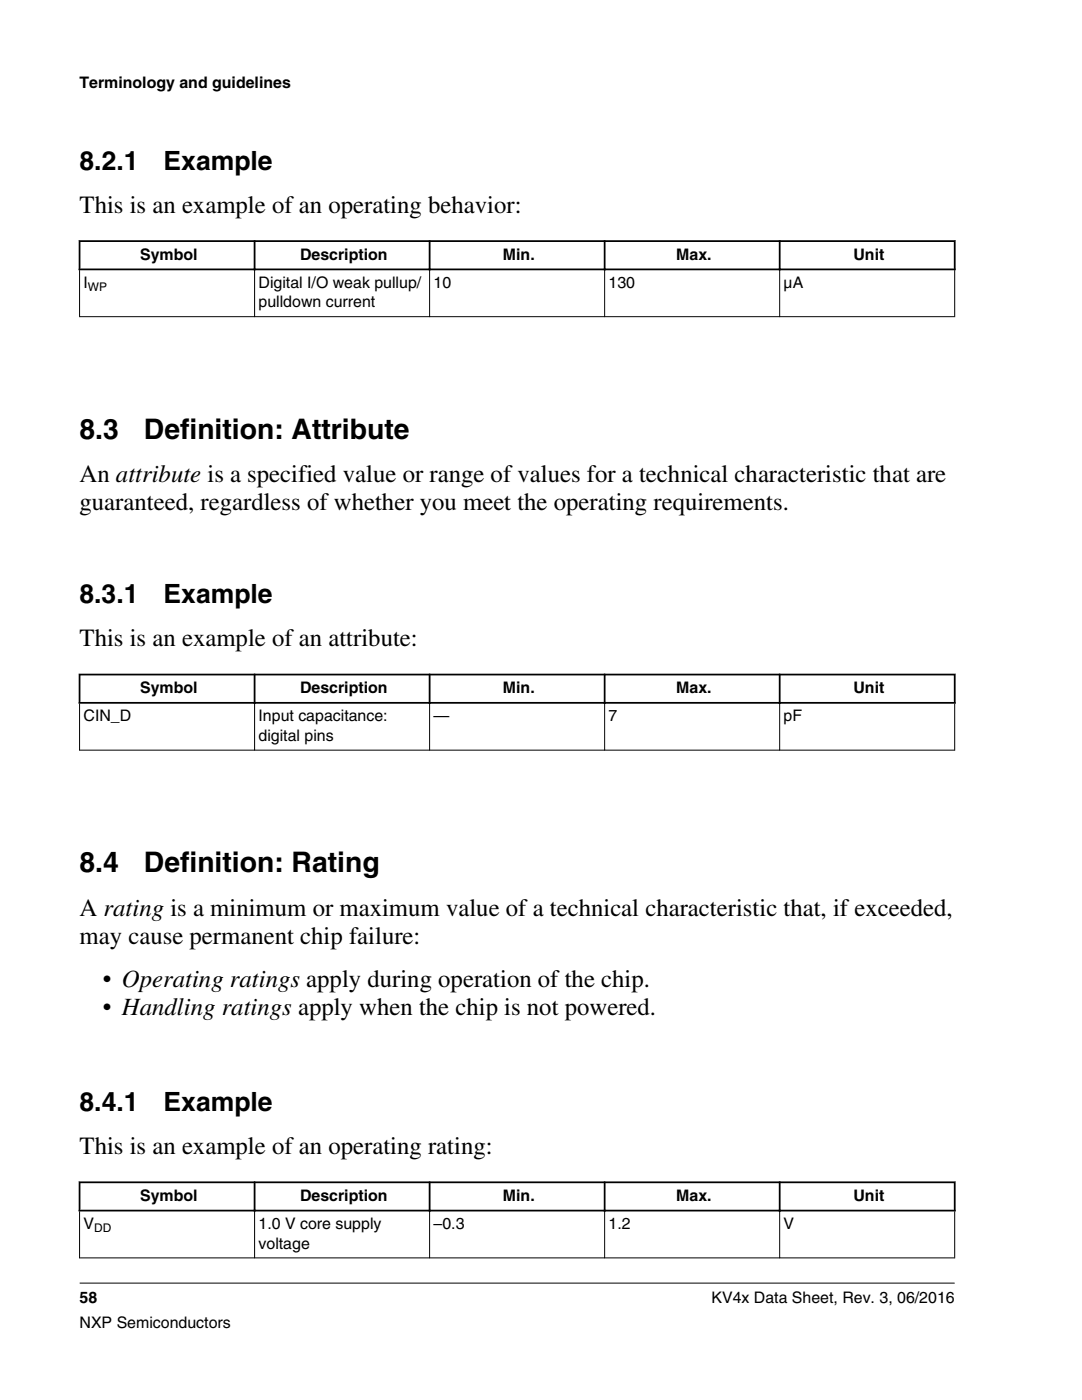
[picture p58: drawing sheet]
<svg xmlns="http://www.w3.org/2000/svg" width="216mm" height="279mm" viewBox="0 0 216 279" stroke-linecap="round" stroke-linejoin="round" font-family="sans-serif">
<defs><g id="words">
<g font-size="5.6">
<text x="15.9" y="87.6">8.3</text>
<text x="28.7" y="87.6">Definition: Attribute</text>
<text x="15.9" y="174.1">8.4</text>
<text x="28.7" y="174.1">Definition: Rating</text>
</g>
<g font-size="5.3">
<text x="15.9" y="33.9">8.2.1</text>
<text x="32.6" y="33.9">Example</text>
<text x="15.9" y="120.4">8.3.1</text>
<text x="32.6" y="120.4">Example</text>
<text x="15.9" y="221.7">8.4.1</text>
<text x="32.6" y="221.7">Example</text>
</g>
<g font-size="4.9">
<text x="15.9" y="42.5">This is an example of an operating behavior:</text>
<text x="15.9" y="96.2">An attribute is a specified value or range of values for a technical characteristic that are</text>
<text x="15.9" y="101.9">guaranteed, regardless of whether you meet the operating requirements.</text>
<text x="15.9" y="129">This is an example of an attribute:</text>
<text x="15.9" y="182.7">A rating is a minimum or maximum value of a technical characteristic that, if exceeded,</text>
<text x="15.9" y="188.4">may cause permanent chip failure:</text>
<text x="20.5" y="197">• Operating ratings apply during operation of the chip.</text>
<text x="20.5" y="202.6">• Handling ratings apply when the chip is not powered.</text>
<text x="15.9" y="230.3">This is an example of an operating rating:</text>
</g>
<g font-size="3.2">
<text x="15.9" y="17.5">Terminology and guidelines</text>
<text x="28" y="51.8">Symbol</text>
<text x="59.9" y="51.8">Description</text>
<text x="100.4" y="51.8">Min.</text>
<text x="134.9" y="51.8">Max.</text>
<text x="170.3" y="51.8">Unit</text>
<text x="16.7" y="57.5">I</text>
<text x="51.6" y="57.5">Digital I/O weak pullup/</text>
<text x="86.5" y="57.5">10</text>
<text x="121.4" y="57.5">130</text>
<text x="156.4" y="57.5">µA</text>
<text x="51.6" y="61.3">pulldown current</text>
<text x="16.7" y="144">CIN_D</text>
<text x="28" y="138.3">Symbol</text>
<text x="51.6" y="144">Input capacitance:</text>
<text x="59.9" y="138.3">Description</text>
<text x="86.5" y="144">—</text>
<text x="100.4" y="138.3">Min.</text>
<text x="121.4" y="144">7</text>
<text x="134.9" y="138.3">Max.</text>
<text x="156.4" y="144">pF</text>
<text x="170.3" y="138.3">Unit</text>
<text x="51.6" y="147.8">digital pins</text>
<text x="28" y="239.6">Symbol</text>
<text x="59.9" y="239.6">Description</text>
<text x="100.4" y="239.6">Min.</text>
<text x="134.9" y="239.6">Max.</text>
<text x="170.3" y="239.6">Unit</text>
<text x="16.7" y="245.3">V</text>
<text x="51.6" y="245.3">1.0 V core supply</text>
<text x="86.5" y="245.3">–0.3</text>
<text x="121.4" y="245.3">1.2</text>
<text x="156.4" y="245.3">V</text>
<text x="51.6" y="249.2">voltage</text>
<text x="15.9" y="260">58</text>
<text x="142" y="260">KV4x Data Sheet, Rev. 3, 06/2016</text>
<text x="15.9" y="265">NXP Semiconductors</text>
</g>
<g font-size="2.4">
<text x="17.6" y="58.1">WP</text>
<text x="18.8" y="245.9">DD</text>
</g>
</g></defs>
<path d="M15.7 48.1h175M15.7 53.8h175M15.9 47.9v6M50.8 47.9v6M85.7 47.9v6M120.6 47.9v6M155.6 47.9v6M190.5 47.9v6" fill="none" stroke="#000" stroke-width=".35"/>
<path d="M15.9 53.9v9.4M50.8 53.6v9.7M85.7 53.6v9.7M120.6 53.6v9.7M155.6 53.6v9.7M190.5 53.9v9.4M15.8 63.2h174.8" fill="none" stroke="#000" stroke-width=".2"/>
<g fill="#fff">
<path d="M15.9 134.6h174.6v17h-174.6z" fill-rule="evenodd"/>
<path d="M16.1 134.8h34.5v5.3h-34.5z" fill-rule="evenodd"/>
<path d="M51 134.8h34.5v5.3h-34.5z" fill-rule="evenodd"/>
<path d="M85.9 134.8h34.6v5.3h-34.6z" fill-rule="evenodd"/>
<path d="M120.8 134.8h34.6v5.3h-34.6z" fill-rule="evenodd"/>
<path d="M155.8 134.8h34.5v5.3h-34.5z" fill-rule="evenodd"/>
<path d="M16 140.4h34.7v9.2h-34.7z" fill-rule="evenodd"/>
<path d="M50.9 140.4h34.7v9.2h-34.7z" fill-rule="evenodd"/>
<path d="M85.8 140.4h34.8v9.2h-34.8z" fill-rule="evenodd"/>
<path d="M120.7 140.4h34.8v9.2h-34.8z" fill-rule="evenodd"/>
<path d="M155.7 140.4h34.7v9.2h-34.7z" fill-rule="evenodd"/>
</g>
<path d="M15.7 134.6h175M15.9 134.4v6M50.8 134.4v6M85.7 134.4v6M120.6 134.4v6M155.6 134.4v6M190.5 134.4v6M15.7 140.3h175" fill="none" stroke="#000" stroke-width=".35"/>
<path d="M15.8 149.7h174.8M15.9 140.4v9.4M50.8 140.1v9.7M85.7 140.1v9.7M120.6 140.1v9.7M155.6 140.1v9.7M190.5 140.4v9.4" fill="none" stroke="#000" stroke-width=".2"/>
<g fill="#fff">
<path d="M15.9 236h174.6v16.9h-174.6z" fill-rule="evenodd"/>
<path d="M16.1 236.1h34.5v5.3h-34.5z" fill-rule="evenodd"/>
<path d="M51 236.1h34.5v5.3h-34.5z" fill-rule="evenodd"/>
<path d="M85.9 236.1h34.6v5.3h-34.6z" fill-rule="evenodd"/>
<path d="M120.8 236.1h34.6v5.3h-34.6z" fill-rule="evenodd"/>
<path d="M155.8 236.1h34.5v5.3h-34.5z" fill-rule="evenodd"/>
<path d="M16 241.8h34.7v9.2h-34.7z" fill-rule="evenodd"/>
<path d="M50.9 241.8h34.7v9.2h-34.7z" fill-rule="evenodd"/>
<path d="M85.8 241.8h34.8v9.2h-34.8z" fill-rule="evenodd"/>
<path d="M120.7 241.8h34.8v9.2h-34.8z" fill-rule="evenodd"/>
<path d="M155.7 241.8h34.7v9.2h-34.7z" fill-rule="evenodd"/>
</g>
<path d="M15.7 236h175M15.9 235.8v6M50.8 235.8v6M85.7 235.8v6M120.6 235.8v6M155.6 235.8v6M190.5 235.8v6M15.7 241.6h175" fill="none" stroke="#000" stroke-width=".35"/>
<path d="M15.8 251h174.8M15.9 241.7v9.4M15.9 256.1h174.6M50.8 241.4v9.7M85.7 241.4v9.7M120.6 241.4v9.7M155.6 241.4v9.7M190.5 241.7v9.4" fill="none" stroke="#000" stroke-width=".2"/>
<use href="#words"/>
</svg>
